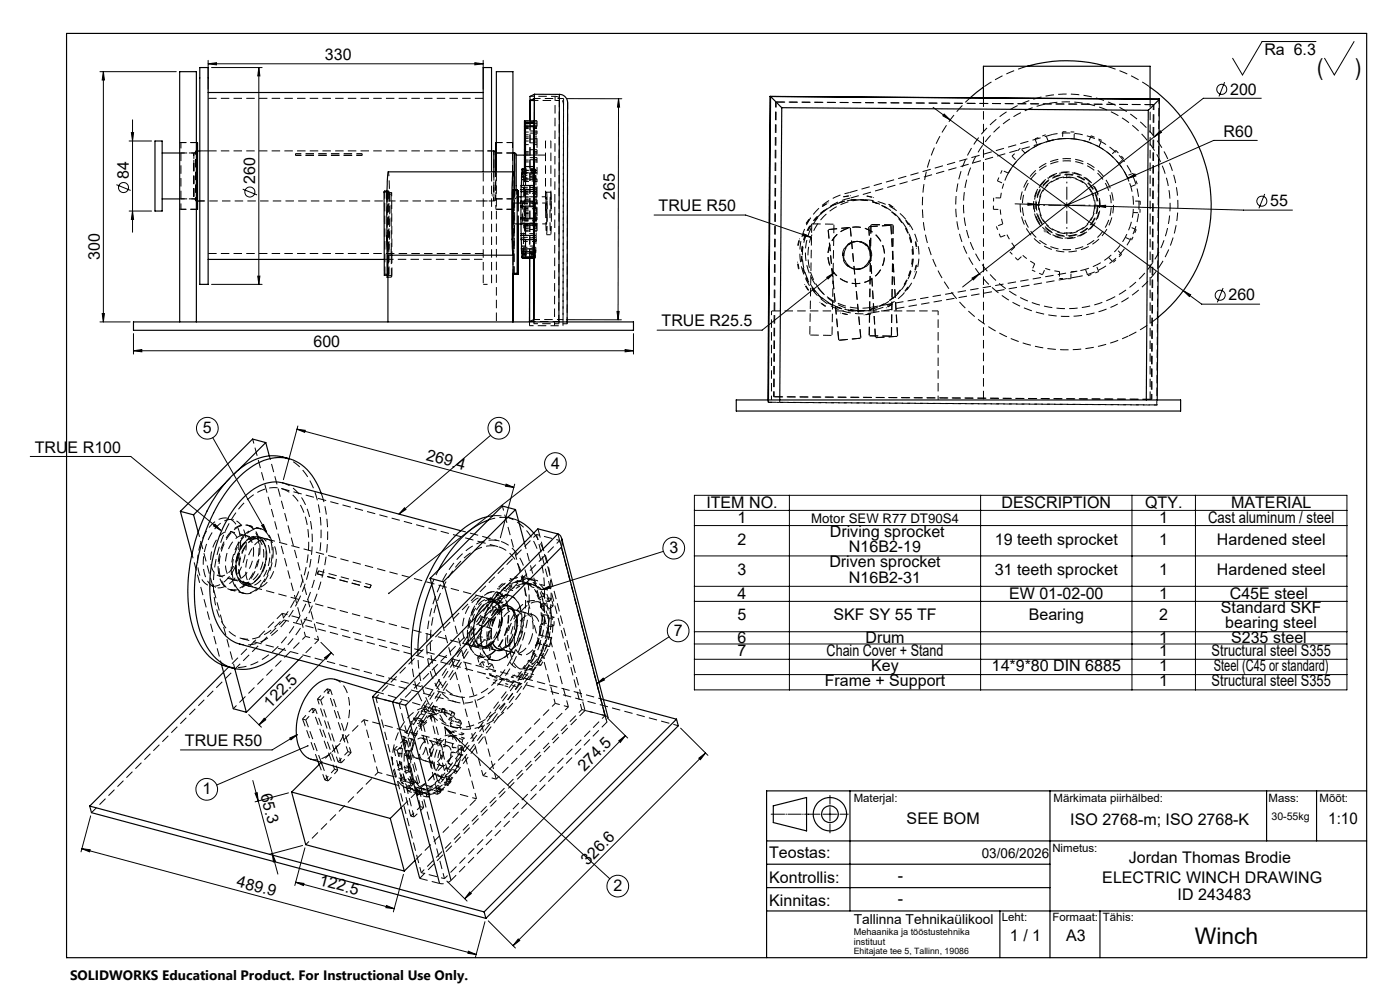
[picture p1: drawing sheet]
<svg xmlns="http://www.w3.org/2000/svg" width="420mm" height="297mm" viewBox="0 0 420 297" stroke-linecap="round" stroke-linejoin="round" font-family="sans-serif">
<defs><g id="words">
<g font-size="6.9">
<text x="395.2" y="22.3">(</text>
<text x="406.6" y="22.3">)</text>
<text x="358.4" y="282.8">Winch</text>
</g>
<g font-size="4.8">
<text x="379.3" y="16.4">Ra 6.3</text>
<text x="97.5" y="18">330</text>
<text x="369" y="28.4">200</text>
<text x="367.1" y="41">R60</text>
<text x="38.7" y="53.7" transform="rotate(-90 38.7 53.7)">84</text>
<text x="76.6" y="55" transform="rotate(-90 76.6 55)">260</text>
<text x="184.4" y="60" transform="rotate(-90 184.4 60)">265</text>
<text x="197.6" y="63.3">TRUE R50</text>
<text x="381.1" y="61.9">55</text>
<text x="29.9" y="78" transform="rotate(-90 29.9 78)">300</text>
<text x="368.5" y="90.1">260</text>
<text x="198.5" y="97.8">TRUE R25.5</text>
<text x="94.1" y="104">600</text>
<text x="60.9" y="129.8">5</text>
<text x="148.3" y="129.8">6</text>
<text x="10.4" y="135.7">TRUE R100</text>
<text x="127.6" y="137.8" transform="rotate(15 127.6 137.8)">269.4</text>
<text x="165.3" y="140.4">4</text>
<text x="211.9" y="152.3">ITEM NO.</text>
<text x="300.5" y="152.3">DESCRIPTION</text>
<text x="343.5" y="152.3">QTY.</text>
<text x="369.3" y="152.3">MATERIAL</text>
<text x="221.3" y="156.8">1</text>
<text x="249" y="161">Driving sprocket</text>
<text x="347.8" y="156.8">1</text>
<text x="362.5" y="156.8">Cast aluminum / steel</text>
<text x="200.8" y="165.8">3</text>
<text x="221.3" y="163.2">2</text>
<text x="254.7" y="165.5">N16B2-19</text>
<text x="298.5" y="163.2">19 teeth sprocket</text>
<text x="347.8" y="163.2">1</text>
<text x="365.1" y="163.2">Hardened steel</text>
<text x="221.3" y="172.3">3</text>
<text x="248.8" y="170.1">Driven sprocket</text>
<text x="298.5" y="172.3">31 teeth sprocket</text>
<text x="347.8" y="172.3">1</text>
<text x="365.1" y="172.3">Hardened steel</text>
<text x="221.3" y="179.6">4</text>
<text x="254.7" y="174.6">N16B2-31</text>
<text x="302.7" y="179.6">EW 01-02-00</text>
<text x="347.8" y="179.6">1</text>
<text x="368.9" y="179.6">C45E steel</text>
<text x="221.3" y="185.9">5</text>
<text x="250" y="185.9">SKF SY 55 TF</text>
<text x="308.6" y="185.9">Bearing</text>
<text x="347.8" y="185.9">2</text>
<text x="366.3" y="183.7">Standard SKF</text>
<text x="202.1" y="190.5">7</text>
<text x="367.6" y="188.2">bearing steel</text>
<text x="221.3" y="192.8">6</text>
<text x="221.3" y="196.5">7</text>
<text x="248" y="196.5">Chain Cover + Stand</text>
<text x="259.6" y="192.8">Drum</text>
<text x="347.8" y="192.8">1</text>
<text x="347.8" y="196.5">1</text>
<text x="363.5" y="196.5">Structural steel S355</text>
<text x="369.3" y="192.8">S235 steel</text>
<text x="261.4" y="201">Key</text>
<text x="297.5" y="201">14*9*80 DIN 6885</text>
<text x="347.8" y="201">1</text>
<text x="364.2" y="201">Steel (C45 or standard)</text>
<text x="247.4" y="205.6">Frame + Support</text>
<text x="347.8" y="205.6">1</text>
<text x="363.5" y="205.6">Structural steel S355</text>
<text x="81" y="212.4" transform="rotate(-45 81 212.4)">122.5</text>
<text x="55.5" y="223.7">TRUE R50</text>
<text x="175.3" y="231.4" transform="rotate(-45 175.3 231.4)">274.5</text>
<text x="60.7" y="238">1</text>
<text x="78.1" y="238.1" transform="rotate(75 78.1 238.1)">65.3</text>
<text x="272" y="246.8">SEE BOM</text>
<text x="321.1" y="247.3">ISO 2768-m; ISO 2768-K</text>
<text x="398.5" y="246.9">1:10</text>
<text x="230.8" y="257.2">Teostas:</text>
<text x="176.3" y="259.5" transform="rotate(-45 176.3 259.5)">326.6</text>
<text x="269.3" y="264">-</text>
<text x="338.7" y="258.8">Jordan Thomas Brodie</text>
<text x="70.8" y="265.6" transform="rotate(15 70.8 265.6)">489.9</text>
<text x="95.6" y="265.1" transform="rotate(15 95.6 265.1)">122.5</text>
<text x="184" y="267">2</text>
<text x="230.8" y="264.6">Kontrollis:</text>
<text x="330.7" y="264.7">ELECTRIC WINCH DRAWING</text>
<text x="353.3" y="269.7">ID 243483</text>
<text x="230.8" y="271.5">Kinnitas:</text>
<text x="269.4" y="270.8">-</text>
<text x="303" y="281.9">1 / 1</text>
<text x="319.9" y="281.9">A3</text>
</g>
<g font-size="4.1">
<text x="294.5" y="257.2">03/06/2026</text>
<text x="256.1" y="276.8">Tallinna Tehnikaülikool</text>
<text x="21" y="293.7">SOLIDWORKS Educational Product. For Instructional Use Only.</text>
</g>
<text font-size="4" x="243.4" y="156.8">Motor SEW R77 DT90S4</text>
<g font-size="3.4">
<text x="256.1" y="240.3">Materjal:</text>
<text x="316.1" y="240.3">Märkimata piirhälbed:</text>
<text x="380.6" y="240.3">Mass:</text>
<text x="395.9" y="240.3">Mõõt:</text>
<text x="315.7" y="255.3">Nimetus:</text>
<text x="300.5" y="276">Leht:</text>
<text x="315.7" y="276">Formaat:</text>
<text x="330.8" y="276">Tähis:</text>
</g>
<text font-size="3.2" x="381.4" y="245.9">30-55kg</text>
<g font-size="2.7">
<text x="256.1" y="280.1">Mehaanika ja tööstustehnika</text>
<text x="256.1" y="283.1">instituut</text>
</g>
<text font-size="2.6" x="256.1" y="286">Ehitajate tee 5, Tallinn, 19086</text>
</g></defs>
<g fill="none" stroke="#000" stroke-width=".3" stroke-dasharray="2.5 1.3" stroke-dashoffset="1.5" stroke-linecap="butt">
<path d="M116.1 59.5v11M148.8 51.5v11M157.2 62.6l-.1 3.4M160.1 65.4v-3.4M160.9 62.6v3.4M233.9 120.6h-3.4M233.9 120.6l110 .8M347.2 121.4h-3.3M70.1 156.3a11 11 0 0 1 1.6 10.2 12.1 12.1 0 0 1-6.6 9.1 4.4 4.4 0 0 1-5.4-4 15.9 15.9 0 0 1 4.9-15.3 4.1 4.1 0 0 1 5.5 0M71.8 156.8a11 11 0 0 1 1.6 10.1 12.1 12.1 0 0 1-6.6 9.1 4.4 4.4 0 0 1-5.4-3.9 15.9 15.9 0 0 1 4.9-15.4 4.1 4.1 0 0 1 5.5 .1M149.4 177.6l-1.7 2.4M150 179.9l-2.9-.8"/>
<path d="M152.1 177.2l-3-.8M152.4 178.4l-1.8 2.4M152.4 178.4l-3-.8M153.6 175.7l-3-.7M153.9 177l-2.9-.8M155.9 175.7l-2.9-.8M156 174.2l-3-.8M157.5 175.2l-3-.8M157.6 173.7l-3-.8M159.5 175.1l-3-.8M159.9 173.6l-3-.8M160.9 175.5l-3-.8"/>
<path d="M161.3 174l-2.9-.7M162.5 176.7l-3-.8M163.2 175.4l-2.9-.8M163.5 178.1l-2.9-.8M164.3 176.8l-3-.8M165.5 179.4l-3-.8M167.9 162l-7-1.8M143.9 193.3l.3 2.9M144.6 187.6l-.6 3.2M145.9 194.4l-2.9-.8M146 191.9l-2.9-.8M146.3 197.9l-3-.8"/>
<path d="M146.7 188.1l-3-.8M146.8 200l-3-.8M146.9 194.1l.3 2.9M146.9 194.1l-3-.8M147 191.6l-3-.8M147.2 197l-3-.8M147.4 185.6l-3-.8M147.5 188.4l-.5 3.2M147.5 188.4l-2.9-.8M147.7 199.1l-3-.8M148.2 185.9l-2.9-.8M148.8 182.1l-2.9-.8"/>
<path d="M149.5 182.9l-3-.8M149.6 194.4l6.9 1.9M150.6 180.8l-2.9-.8M151.5 194.9l3 .8M157.7 183.7l-2.9-.8M159.7 184.2l-6.9-1.9M161.6 198.6l-3-.8M161.7 190.2l.6-3.2M162.2 199.5l-3-.8M162.4 184.5l-.3-2.9M162.5 181.1a11 11 0 0 1 1.6 10.1 12.1 12.1 0 0 1-6.6 9.1 4.4 4.4 0 0 1-5.4-3.9 15.9 15.9 0 0 1 4.9-15.4 4.1 4.1 0 0 1 5.5 .1M162.8 196.5l-3-.8"/>
<path d="M163.4 197.3l-3-.8M163.8 181.4a11 11 0 0 1 1.6 10.2 12.1 12.1 0 0 1-6.7 9.1 4.4 4.4 0 0 1-5.4-4 15.9 15.9 0 0 1 4.9-15.3 4.1 4.1 0 0 1 5.6 0M164 193.5l-3-.8M164.6 180.3l-3-.8M164.7 191l.5-3.2M164.7 191l-3-.8M164.9 193.8l-3-.8M165.1 182.4l-3-.8M165.2 187.8l-2.9-.8M165.3 185.3l-.2-2.9M165.3 185.3l-2.9-.8M165.6 191.3l-3-.8"/>
<path d="M166 181.5l-3-.8M166.2 187.5l-3-.8M166.3 185l-3-.8M119.7 210.8l-6.9-1.7M126.1 217.1l-2.9-.9M126.4 217.7l-2.9-.8M126.9 216l-2.8-.8M127.3 216.7l-2.9-.9M129.3 213.9l-2.9-.8M129.3 214.8l-2.9-.8M130.2 213.4l-2.9-.9M130.3 214.3l-2.9-.9"/>
<path d="M132.4 213.6l-2.8-.9M132.6 212.6l-2.9-.9M133.4 213.6l-2.9-.9M133.5 212.6l-2.8-.9M134.3 213.7l-2.9-.8M135.3 214.2l-2.9-.9M135.7 213.3l-2.9-.9M136.1 214.7l-2.9-.9M136.4 213.8l-2.8-.9M137.5 216.5l-2.9-.8M137.9 217.5l-2.9-.8M138 215.8l-2.9-.8"/>
<path d="M138.5 216.8l-2.9-.8M139.2 219.9l-2.9-.9M148 202.6l-3-.8M148.7 201.3l-3-.8M149 204l-2.9-.8M149.7 202.7l-2.9-.8M150.9 205.4l-2.9-.8M151.3 203.9l-2.9-.8M152.3 205.8l-2.9-.8M152.8 204.3l-3-.8M154.7 205.7l-3-.8M154.7 204.2l-2.9-.8"/>
<path d="M156.2 205.2l-2.9-.8M156.3 203.7l-2.9-.8M156.9 200.2l1.7-2.4M158.3 200.2a25.4 25.4 0 0 0 4.3-21.4 6.9 6.9 0 0 0-7.3-5.6 11.4 11.4 0 0 0-7.1 5M158.3 202.4l-2.9-.8M158.6 203.7l-2.9-.8M159.8 201l1.8-2.4M159.8 201l-2.9-.8M160.1 202.2l-2.9-.8M160.3 200.7a25.4 25.4 0 0 0 4.2-21.4 6.9 6.9 0 0 0-7.2-5.6 11.4 11.4 0 0 0-7.1 5M181.5 214.4l-7-1.7M120.3 224.3l1-3.3"/>
<path d="M122.1 230.2l-2.9-.9M122.2 231.5l-2.9-.8M122.3 226.6l-2.9-.9M122.6 225.1l-2.9-.8M122.7 229.8l-2.8-.8M122.8 231.2l-2.8-.9M122.9 226.6l-2.9-.9M123 234.6l-2.9-.9M123.2 225.1l1-3.2M123.2 225.1l-2.9-.8M123.4 235.6l-2.9-.9M123.5 233.9l-2.9-.9"/>
<path d="M123.7 221.5l-2.9-.9M124 234.9l-2.9-.9M124.2 221.9l-2.9-.9M124.2 236.8l2.9 .9M124.3 220.2l-2.9-.9M124.8 220.5l-2.9-.8M125 237.6l-2.9-.9M125.4 236.7l-2.9-.9M125.7 238.2l-2.8-.9M126.1 237.3l-2.8-.9M126.9 227.8l2.9 .9M127.9 238.8l-2.9-.8"/>
<path d="M128.1 237.9l-2.9-.9M128.8 238.8l-2.9-.8M129 237.8l-2.9-.8M131.2 237.2l-2.9-.9M131.2 238.1l-2.9-.9M131.6 222.7l-2.9-.8M132.1 236.6l-2.9-.9M132.2 237.5l-2.9-.9M132.9 232.4l25-33.1M133.3 233.3l25-33.1M134.2 234.7l-2.9-.8M134.5 235.4l-2.9-.9"/>
<path d="M134.8 233l25.1-33.2M135 233.7l-2.9-.9M135.2 233.8l25.1-33.1M135.3 234.4l-2.9-.9M135.4 225.4l-1 3.3M136.7 230.9l-2.9-.9M137.2 231.3l-2.9-.9M137.3 229.6l-2.9-.9M137.8 229.9l-2.9-.9M138.3 226.3l-1 3.3M138.3 226.3l-2.9-.9M138.5 224.8l-2.9-.8"/>
<path d="M138.6 220.3l-2.9-.9M138.7 221.6l-2.9-.9M138.9 226.3l-2.9-.9M139.1 224.8l-2.8-.8M139.3 221.2l-2.8-.8M133.3 263.3l-6.9-1.8"/>
</g>
<path d="M346 31.3l-113.3-.7M346.2 31.4l-113.3-.8M255.1 59.4a16.7 16.7 0 0 0-13.2 19.5 16.7 16.7 0 0 0 19.5 13.2M327.5 57.7a8.3 8.3 0 0 1-7.6 12.1 8.3 8.3 0 0 1-7.2-12.2 8.3 8.3 0 0 1 14.3-.7l.5 .8M117.4 76.5v6.6M164.1 60.1l-.2-2.5-.2 6.4 .3 6.3 .1-10.2M165.4 60.1l-.2-2.5-.2 6.4 .2 6.3 .2-10.2M231.4 93.2h25.7M232.1 118.9l113.3 .8M232.2 118.9l113.4 .8M157.6 201.5a50.7 50.7 0 0 0 4.5-34.3 17.5 17.5 0 0 0-8.6-11.7l-2.7-.8-3-.1M121.4 235.9a8.8 8.8 0 0 1-3.7-8.3 18.3 18.3 0 0 1 6.9-14.4 5.2 5.2 0 0 1 8.3 2.8 18.3 18.3 0 0 1-5.7 19 5.6 5.6 0 0 1-5.8 .9" fill="none" stroke="#000" stroke-width=".3" stroke-dasharray="2.5 1.3" stroke-dashoffset="-.1" stroke-linecap="butt"/>
<g fill="none" stroke="#000" stroke-width=".3" stroke-dasharray="2.5 1.3" stroke-linecap="butt">
<path d="M145 29.5h-82.5M157.7 36.9v1M160.2 36.9v1M161.1 39.9h-.8M161.1 39.3h-.8M161.1 39.3v.6M161.1 37.8h-.8M161.1 36.9h-.8M161.1 36.9v.9M161.1 36.2h-.8M161.1 36.2v.7M232.9 30.6h-.2"/>
<path d="M345 29.7v90.1M346.2 31.4l-.2-.1M58.2 59.6l.5 .5M58.7 45.3l-.5 .5M59.3 45.2h-.6M88.7 46.5v.1M88.7 46.5v-.5M108.7 46.6v-.1M108.7 46.5v-.5M116.1 58.1l.2-.4M116.5 57.5l.2-.3M116.5 57.5h-.4"/>
<path d="M116.7 57.2h-.6M117.3 58.2l.2-.5M117.3 58.2h-1.2M117.5 57.7h-1.2M153.9 57h1.3M154.1 57.1h1.1M154.3 57.1h-.2M154.3 57.1h1.2M154.4 59.6l.5-.5M154.9 59h.6M156.4 55.6v.6M156.4 56.2v-.6"/>
<path d="M156.5 52.2v.8M156.5 53l.1-.8M156.7 50.6v1M156.7 51.6h.1M156.8 51.6v-.9M156.8 50.7l.1 .3M156.9 51l-.1 1M157 53.3v-.8M157 52.5v.9M157 53.4v.8M157.1 56.7v-.6M157.1 56.1v1.3"/>
<path d="M157.1 57.4v.5M157.4 53.6v.1M157.4 50.6v.5M157.4 56.9v.6M160.1 57.4v-.4M160.1 55.7v.5M160.1 56.2l.1-1.1M160.3 52.8v.2M160.3 53l.1-1.2M160.4 50.8v-.2M160.4 50.8h-.1M160.4 51.8v-1"/>
<path d="M160.4 51.8h-.1M160.4 50.6v1M160.4 50.6h-.1M160.4 51.6h.1M160.5 51.6l.1-.9M160.6 50.7v.3M160.6 51v1M160.7 53.3v-.8M160.7 52.5l.1 .9M160.8 53.4l-.1 .8M160.8 56.7v-.6M160.8 56.1l.1 1.3"/>
<path d="M160.9 57.4l-.1 .5M161.1 53.6v.1M161.1 44.9h-.8M161.1 47.2h-.8M161.1 47.9h-.8M161.1 56.9v.6M161.1 47.2v.7M161.1 42.8h-.8M161.1 41.7h-.8M161.1 41.7v1.1M163.7 46.5h-6.3M165.2 57.6h-1.2"/>
<path d="M253 59h.2M255 58.6h.2M255.2 59.9h.2M257.2 59.8h-.1M260 58.8h.2M262 59.2h.2M314.3 53.3v-.1M315.9 40.2l-61.1 17.5M316.3 41.9l-61.2 17.5M58.7 60.2h.6M62.5 76h82.5M148.2 60.2l.5-.5"/>
<path d="M148.8 62.5v.2M153.8 62.5v.2M153.9 76.5h.1M154 67.1h1.2M155.2 60.8h-1.2M156.3 60.3v.2M156.3 66.8v.2M156.3 67v-.2M156.3 60.5v-.2M156.4 71.3v.5M156.4 71.8v-.5M156.5 74.6v.8"/>
<path d="M156.6 75.4l-.1-.8M156.7 76.3v1M156.8 76.4l-.1-.1M156.8 77.3v-.9M156.8 76.1v1M156.8 77.1v.3M156.9 74.9l-.1 1.2M157 75.8l-.1-.9M157 74.1v.9M157 75v.8M157.1 72.4v-.6M157.1 70.6v.5"/>
<path d="M157.1 71.1v1.3M157.1 61.1l.1-.2M157.1 66l.1 .2M157.2 67.7l-.1-.3M157.2 62.4v.2M157.4 62.1v1.1M157.4 65.1v.8M157.4 67.3v1M157.4 68.3v.9M157.7 76.4v.7M160.1 60.4v.1M160.1 62l-.1-.1"/>
<path d="M160.1 66.8v.1M160.1 70.1v-.1M160.1 71.3v.1M160.2 76.4v.7M160.2 75.4v-.4M160.3 74.6l-.1 .8M160.4 77v-1M160.4 77h-.2M160.4 76h-.2M160.4 77.3v-.3M160.4 77.3h-.2M160.4 76.3v1"/>
<path d="M160.5 76.4l-.1-.1M160.5 77.4v-1M160.5 77.4h-.3M160.6 76.1v1M160.6 77.1l-.1 .3M160.7 74.9l-.1 1.2M160.7 75.8v-.9M160.7 74.1v.9M160.7 75v.8M160.8 72.4v-.6M160.8 70.6l.1 .5M160.9 71.1l-.1 1.3"/>
<path d="M160.9 61.1v-.2M160.9 66v.2M160.9 67.7v-.3M160.9 62.4v.2M161.1 62.1v1.1M161.1 65.1v.8M161.1 67.3v1M161.1 68.3v.9M164 70.3h1.2M239.2 78.6h.2M239.3 73.5h.2M239.8 71.6h.1"/>
<path d="M240.5 78.4h.2M240.6 73.8h.2M241.1 71.9h.1M241.8 67h.2M242.9 67.7h.2M243 65.3h.1M244 66.1h.2M246.6 61.9h.2M247.3 63h.2M248.3 60.8h.2M248.4 68.8h.1M249 61.9h.2"/>
<path d="M253.2 60.3h.2M256.9 68h-.1M257.2 72.3h-.1M257.4 72.3h-.5M259.7 60.1h.2M260.6 67.9h.1M261.7 60.5h.2M265.8 62.3h.2M266.6 61.3h.2M267.2 67.5h.1M267.5 63.5h.1M268 67.4h-.1"/>
<path d="M268.2 62.4h.2M270.6 66.8h.1M271.6 68.5h.2M271.7 66.1h.2M272.8 67.8h.1M273.3 72.7h.1M273.5 79.2h.2M273.6 74.7h.2M274.6 72.5h.2M274.8 79.5h.2M274.9 74.4h.2M115.5 82.2l-.2 .3"/>
<path d="M116.3 82.6l-.1 .5M116.6 82.5h-.4M116.7 82.2l-.1 .3M116.7 82.2h-1.2M117.4 83.1h-1M117.6 82.6l-.2 .5M117.6 82.6h-1.3M158.9 97.6v-1.1M160.2 96.5v.5M167.7 97v-.5M170.1 97v-.5M239.5 80.6h.2"/>
<path d="M240.8 80.3h.2M241.3 85.3h.2M242.4 87h.2M242.5 84.6h.1M243.5 86.2h.2M245.9 90.6h.2M246.7 89.5h.1M247.5 91.8h.2M248.3 90.7h.2M252.1 93.8h.2M252.4 92.5h.2M254.1 94.3h.2"/>
<path d="M254.4 93h.2M256.8 85h.1M256.9 80.7h.5M257.1 80.7h.1M257.1 93.2h.1M257.2 93.2h.2M258.9 93.1h.2M259.1 94.4h.2M260.9 92.7h.1M261.1 94h.2M265.1 91.1h.2M265.8 92.2h.2"/>
<path d="M266.8 90h.2M267.5 91.2h.2M270.1 86.9h.1M271.2 87.7h.1M271.2 85.3h.2M272.3 86.1h.2M273.1 81.1h.1M274.4 81.4h.1M230.4 119.8v.7M232.2 118.9h-.1M233.9 119.8v.8M258.2 101.3h.1"/>
<path d="M260.8 100.6h-.1M262.6 101.2h.1M267.5 100.7h-.1M345.6 119.7h-.2M230.5 120.6l-.1-.1M230.5 120.6v-.8M347.2 121.4h-.2M73.1 174.6l-.3-.1M76.3 161.2l.4 .1M76.7 161.3h.1M76.8 161.3l1 .6M95.2 172l.4-.9"/>
<path d="M110.9 176.2l.5-.9M111 176.2h-.1M111.4 175.3l-.4 .9M147.7 180l-.6-.9M149.4 163.8l-65.1-17.4M162.5 178.6l-.9 .9M165.5 179.4l-.9 .9M72.3 191.3l65.1 17.4M143 193.6l.9-.3M143.7 187.3l.9 .3M143.8 199.2l.9-.9M144 190.8l-.9 .3"/>
<path d="M144.2 196.2l-.9 .9M145.3 185.1l-.9-.3M145.9 181.3l.6 .8M145.9 194.4l1-.3M146.7 188.1l.8 .3M146.8 200l.9-.9M147 191.6l-1 .3M147.2 197l-.9 .9M148.2 185.9l-.8-.3M148.8 182.1l.7 .8M149.1 194.9h-.1M149.4 195l-.3-.1"/>
<path d="M150.6 180.8l-.6-.9M152.6 181.6l.4 .2M158.6 197.8l.6 .9M160.4 196.5l-.6-.8M161 192.7l.9 .3M161.6 198.6l.6 .9M162.1 181.6l.9-.9M162.3 187l.9-.3M162.6 190.5l-.9-.3M163.3 184.2l-.9 .3M163.4 197.3l-.6-.8M164 193.5l.9 .3"/>
<path d="M165.1 182.4l.9-.9M165.2 187.8l1-.3M165.6 191.3l-.9-.3M166.3 185l-1 .3M91.7 215.8l-.9-.3M94.6 212.6l-.9-.3M96.2 209.8l-1-.3M99.2 206.7l-1-.3M121.4 219.3l.5 .4M123.5 216.9l-.3-.7M124.1 215.2l.3 .6M126.1 217.1l.9 .3"/>
<path d="M126.4 213.1l.9-.6M126.4 217.7l-.3-.6M126.4 214v-.9M126.9 216l.4 .7M127.3 212.5l.1 .9M129.1 214.3l1 .3M129.3 213.9l.9-.5M129.3 214.8v-.9M129.6 212.7l.1-1M129.7 211.7h1M130.2 213.4l.1 .9M130.7 211.7l-.2 1"/>
<path d="M132.4 213.3l.4-.9M132.4 213.6l.2-1M132.6 212.6h.9M132.8 212.4l.8 .5M133.5 212.6l-.1 1M133.6 212.9l-.4 .9M134.6 215.7l.5-.7M135.1 215l.5 1M135.3 214.2l.4-.9M135.6 216l-.6 .7M135.7 213.3l.7 .5M135.7 219.4l.6-.4"/>
<path d="M136.4 213.8l-.3 .9M137.5 216.5l.5-.7M138 215.8l.5 1M138.5 216.8l-.6 .7M182.1 216.4l-.3-.9M182.5 215.3l-.2-.9M98.4 234l-.9-.2M101.3 230.8l-.9-.3M102.4 228.6l-1-.3M105.3 225.5l-.9-.2M118.2 224.6l1 .3M119.2 229.3l.7-.3"/>
<path d="M119.7 224.3h.6M120 230.3l-.7 .4M120 225.7h-.6M120.1 233.7l.5-.7M120.5 234.7l-.4-1M121.1 221.8l1 .3M121.1 234l-.6 .7M121.3 221l-.5-.4M122.1 230.2l.6-.4M122.1 236.7l.4-.9M122.6 225.1h.6M122.8 231.2l-.6 .3"/>
<path d="M122.9 237.3l-.8-.6M122.9 226.6h-.6M123 234.6l.5-.7M123.3 236.4l-.4 .9M123.4 235.6l-.4-1M124 234.9l-.6 .7M124.2 221.9l-.5-.4M124.3 220.2l.5 .3M125 237.6l.4-.9M125 238l.2-1M125.7 238.2l-.7-.6M125.9 238h-.9"/>
<path d="M126.1 237l-.2 1M126.1 237.3l-.4 .9M127.9 238.8l.2-.9M128.3 237.2v-.9M128.8 238.8h-.9M129 237.8l-.2 1M129.2 235.7l.1 .9M129.3 236.6l-1 .6M131.1 237l1 .3M131.2 238.1v-.9M131.6 232.6l.9 .3M131.6 234.5l-.3-.6"/>
<path d="M132.1 236.6l.1 .9M132.1 232.8l.3 .7M132.2 237.5l-1 .6M134.2 234.2l.9 .3M134.3 230.4l-.5-.4M134.4 228.7l.5 .3M134.5 235.4l-.3-.7M135 233.7l.3 .7M135.6 224h.7M136 225.4h-.6M136.2 220.7l-1-.3M136.5 220.4l-.7 .3"/>
<path d="M137.2 231.3l-.5-.4M137.3 229.6l.5 .3M138.5 224.8h.6M138.6 220.3l.6-.4M138.9 226.3h-.6M139.3 221.2l-.6 .4M123.2 244.6l1 .2M126.1 241.8l1 .2M125.8 262.8l.1 .4M131.9 264.8l-.1-.5M135.2 263.4l.1 .5"/>
</g>
<g fill="none" stroke="#000" stroke-width=".3" stroke-dasharray="2.5 1.3" stroke-dashoffset=".9" stroke-linecap="butt">
<path d="M232.7 30.6l-.6 88.3M232.9 30.6l-.7 88.3M58.2 49.6v10v-13.7v3.7M58.9 42.7h-4.6M153.8 42.7v19.8M154.3 56.9v13.6l-.4 5.9M255.2 59.9h2.3l2.2 .2M255.4 59.9h2.2l2.3 .2M328.8 57a9.8 9.8 0 0 0-16.8-1.1 9.8 9.8 0 0 0 6.8 15.4 9.8 9.8 0 0 0 10.4-13.3l-.4-1M54.3 62.7h4.6M157.4 63.2v1.9M161.1 63.2v1.9"/>
<path d="M240.5 78.4l-.1-2.3 .2-2.3M240.7 78.4l-.1-2.3 .2-2.3M241.1 71.9l.7-2.2 1.1-2M241.2 71.9l.8-2.2 1.1-2M244 66.1l1.6-1.7 1.7-1.4M244.2 66.1l1.6-1.7 1.7-1.4M249 61.9l2.1-.9 2.1-.7M249.2 61.9l2-.9 2.2-.7M261.7 60.5l2.1 .8 2 1M261.9 60.5l2.1 .8 2 1M267.5 63.5l1.6 1.5 1.5 1.8M267.6 63.5l1.7 1.5 1.4 1.8"/>
<path d="M271.6 68.5l1 2 .7 2.2M271.8 68.5l1 2 .6 2.2M273.6 74.7l.1 2.2-.2 2.3M273.8 74.7l.1 2.2-.2 2.3M242.5 84.6l-1-2.1-.7-2.2M242.6 84.6l-.9-2.1-.7-2.2M246.7 89.5l-1.7-1.5-1.5-1.8M246.8 89.5l-1.6-1.5-1.5-1.8M252.4 92.5l-2.1-.8-2-1M252.6 92.5l-2.1-.8-2-1M258.9 93.1l-2.3 .1-2.2-.2M259.1 93.1l-2.3 .1-2.2-.2"/>
<path d="M265.1 91.1l-2.1 1-2.1 .6M265.3 91.1l-2.1 1-2.2 .6M270.1 86.9l-1.6 1.7-1.7 1.4M270.2 86.9l-1.5 1.7-1.7 1.4M273.1 81.1l-.8 2.2-1.1 2M273.2 81.1l-.7 2.2-1.1 2M345.4 119.7l.6-88.4M345.6 119.7l.6-88.3M73.4 175.3l70.5 18.9M77.8 161.9a8.7 8.7 0 0 1 .1 9.2 4.9 4.9 0 0 1-4.8 3.5M147.8 179.7l-70.6-18.9M89.6 197.8l6-6"/>
<path d="M147.9 194.3a8.7 8.7 0 0 1-.1-9.2 4.9 4.9 0 0 1 4.8-3.5M95.2 209.5l6.2 18.8M96.2 209.8l6.2 18.8M98.2 206.4l6.2 18.9M99.2 206.7l6.1 18.8M181 209.6l-96.3-25.8M126.5 223.2a1.79 1.79 0 0 1 2.8-1 4 4 0 0 1-1.9 5.7 1.78 1.78 0 0 1-1.6-2.2l.3-1.6 .4-.9M126.8 221.3a2.6 2.6 0 0 0-2.9 2.4 2.46 2.46 0 0 0 1.2 3.5 3.9 3.9 0 0 0 2.5-4.7l-.3-.8-.5-.4M129.4 224.1a1.79 1.79 0 0 1 2.8-1 4 4 0 0 1-1.9 5.6 1.78 1.78 0 0 1-1.6-2.2l.3-1.5 .4-.9M134.5 223.6a2.6 2.6 0 0 0-2.9 2.4 2.46 2.46 0 0 0 1.2 3.6 3.9 3.9 0 0 0 2.5-4.8l-.3-.8-.5-.4"/>
</g>
<g fill="none" stroke="#000" stroke-width=".3" stroke-dasharray="2.5 1.3" stroke-dashoffset="2.4" stroke-linecap="butt">
<path d="M167.8 28.3l-1.3 .6M165.3 42.2h-1.6M154 62v-1.1l-.1 .3M157.2 60.9v1.5M157.2 66.2v1.5M157.7 60.3v1.6M157.7 65.4v1.6M157.7 74v1.4M160.2 73.9v1.5M160.2 72.9l-.1-1.6M160.9 60.9v1.5M160.9 66.2v1.5"/>
<path d="M163.7 63.2h1.6M160.2 97l-1.3 .6M347.2 119.8v1.6M343.9 121.4v-1.6M153 173.4v1.5M154.5 174.4l.1-1.5M156 174.2l-.1 1.5M156.9 172.8l-.4 1.5M157.5 175.2l.1-1.5M157.9 174.7l.5-1.4M158.4 173.3l-1.5-.5M159.9 173.6l-.4 1.5"/>
<path d="M160.3 174.6l-.8 1.3M160.6 177.3l.7-1.3M160.9 175.5l.4-1.5M161.3 174l-1.4-.4M163.2 175.4l-.7 1.3M163.5 178.1l.8-1.3M145.7 200.5l-.7 1.3M146.1 203.2l.7-1.3M148 204.6l1.4 .4M148.4 203.1l-.4 1.5M148.7 201.3l-.7 1.3M149 204l.7-1.3"/>
<path d="M149.4 205l.4-1.5M150.9 205.4l1.4 .4M151.3 203.9l-.4 1.5M151.8 203.4l-.1 1.5M152.3 205.8l.5-1.5M153.3 204.4l.1-1.5M154.7 204.2v1.5M156.2 205.2l.1-1.5M119.4 225.7l.3-1.4M120.8 220.6l.6-1.3M122.3 226.6l.3-1.5M123.7 221.5l.6-1.3"/>
<path d="M134.9 229l-.6 1.4M136.3 224l-.3 1.4M137.8 229.9l-.6 1.4M139.1 224.8l-.2 1.5"/>
</g>
<g fill="none" stroke="#000" stroke-width=".3" stroke-dasharray="2.5 1.3" stroke-dashoffset="1.2" stroke-linecap="butt">
<path d="M160.2 38h-2.5M160.2 39.9h-2.5M160.2 39.3h-2.5M160.2 36.5h-2.5M160.2 37.7h-2.5M166.5 28.9l-.1 68.7M169.1 31.4a2.54 2.54 0 0 0-2.6-2.5M62.5 45.2h-2.5M116.5 51.5l.3 3.6 .1 8.4-.1 9.5-.3 3.5-.2-1.8M147.5 45.2h-2.5M157 54.2l.1 2.5M157.4 57.5v2.4"/>
<path d="M160.1 57.4h-2.4M160.2 51.1h-2.5M160.2 53.8h-2.5M160.2 52.2h-2.5M160.2 53h-2.5M160.2 51.8h-2.5M160.2 50.8h-2.5M160.2 50.6h-2.5M160.2 44.9h-2.5M160.2 47.2h-2.5M160.2 47.9h-2.5M160.2 42.8h-2.5"/>
<path d="M160.2 41.7h-2.5M160.7 54.2l.1 2.5M161.1 57.5v2.4M161.1 44.9v2.3M60 60.2h2.5M145 60.2h2.5M157.1 71.8l-.1 2.3M157.7 77.1h2.5M157.7 75.9h2.5M160.1 65.4h-2.4M160.1 62h-2.4M160.1 70h-2.4"/>
<path d="M160.2 76.9h-2.5M160.2 75.7h-2.5M160.2 67.5h-2.5M160.2 68.8h-2.5M160.2 73.7h-2.5M160.2 76h-2.5M160.8 71.8l-.1 2.3M164 60.8h-7.7M145 85.2h2.5M170.1 97h-2.4M323.5 82.9a21.7 21.7 0 0 0 17.9-25.2 21.7 21.7 0 0 0-25.5-17.5M347 121.4l.7-91.7"/>
<path d="M65.6 172.6l7.5 2M72.2 174.1a7.8 7.8 0 0 1-.8-8.3 6.6 6.6 0 0 1 4.3-4.6M76.7 161.3l-7.5-2M147.1 179.1l-1.2 2.2M150 179.9l-1.2 2.2M153 174.9l-2 1.3M155.9 175.7l-2 1.3M160.9 160.2l-48.1 48.9M161.6 179.5l-1-2.2M167.9 162l-48.2 48.8M71.8 193a11.6 11.6 0 0 0 10.4-3.2 29.1 29.1 0 0 0 7-9.3M91.6 190.7l-21.6 21.7"/>
<path d="M143.1 191.1l-.1 2.5M144.7 198.3l1 2.2M146 191.9l-.1 2.5M147.7 199.1l1 2.2M157.9 199.3a23 23 0 0 0 3.7-20.5 6 6 0 0 0-10.3-2.6l-2.6 2.8M159.2 198.7l1.2-2.2M159.9 199.8a23 23 0 0 0 3.6-20.5 6 6 0 0 0-10.2-2.6l-2.7 2.8M162.2 199.5l1.2-2.2M163.2 186.7l.1-2.5M164.6 180.3l-1.1-2.2M166.2 187.5l.1-2.5M133.2 213.8l1.4 1.9"/>
<path d="M136.1 214.7l1.4 1.8M153.4 202.9l2-1.3M156.3 203.7l2-1.3M166.6 210.8l-21.7 21.7M113.4 231.5l-21.7 21.6M121.1 221.8l-2.9 2.8M122.1 222.1l-2.9 2.8M122.5 235.8l-1.4-1.8M125.4 236.7l-1.4-1.8M138.7 223.6l-29.5-7.9M143 239.4l-29.6-7.9M148.9 233.5l21.6-21.6"/>
<path d="M123.2 244.6l2.9-2.8M124.2 244.8l2.9-2.8M126.4 261.5l48.1-48.8M133.3 263.3l48.2-48.9"/>
</g>
<path d="M117.6 76.5v6.1M155.3 60.8v6.3M155.5 60.8v6.3M230.4 120.5l116.6 .9M149.1 194.9a4.8 4.8 0 0 0 5-3.4 8.8 8.8 0 0 0-.1-8.9l-1.4-.9M159.6 202a50.7 50.7 0 0 0 4.4-34.2 21.9 21.9 0 0 0-3.9-8.1M181.5 214.5l-6-1.6M131.9 264.8l-6-1.6" fill="none" stroke="#000" stroke-width=".3" stroke-dasharray="2.5 1.3" stroke-dashoffset=".1" stroke-linecap="butt"/>
<path d="M244.2 86.8a16.7 16.7 0 0 1 10.4-26.7 16.7 16.7 0 0 1 18.5 21.8 16.7 16.7 0 0 1-28 5.9l-.9-1M245.9 86.8a16.7 16.7 0 0 1 10.4-26.7 16.7 16.7 0 0 1 18.5 21.8 16.7 16.7 0 0 1-28 5.9l-.9-1M261.4 92.1l61.8-10.8M261.7 93.7l61.8-10.8M155.6 156.1a11.7 11.7 0 0 0-9.1-.3M73.1 174.6a4.3 4.3 0 0 1-2.2-4.7 9.9 9.9 0 0 1 4.2-8.4l.8-.3 .8 .1M85.2 185.8l-57.7 57.7M148.6 194a2.88 2.88 0 0 0 4.3-.9 9.4 9.4 0 0 0 1.4-9.7 2.66 2.66 0 0 0-4.5 .1 9.2 9.2 0 0 0-1.6 10.1l.4 .4" fill="none" stroke="#000" stroke-width=".3" stroke-dasharray="2.5 1.3" stroke-dashoffset=".4" stroke-linecap="butt"/>
<g fill="none" stroke="#000" stroke-width=".3" stroke-dasharray="2.5 1.3" stroke-dashoffset="1.4" stroke-linecap="butt">
<path d="M322.3 39.6l-3.5-.1M117.5 57.7l.1 18.7M156.3 59h7.4M298.1 59.3l-.1 3.4M300.6 51l-1.4 3.2M306.1 44.4l-2.5 2.4M313.7 40.4l-3.2 1.2M322.2 41.6h-3.4M329.7 44l-3.2-1.4M330.5 42.1l-3.2-1.4M335.6 49l-2.3-2.5M337.1 47.6l-2.3-2.5"/>
<path d="M339.2 55.9l-1.2-3.2M341.2 55.2l-1.3-3.2M58.7 60.2v-15M298.9 67.8l1.3 3.3M302.9 75.5l2.4 2.5M332.6 77.1l2.5-2.4M334 78.6l2.5-2.4M337.6 71.1l1.4-3.1M339.5 72l1.4-3.2M339.9 63.7l.1-3.5M342 63.7l.1-3.4M309.6 80.9l3.1 1.4"/>
<path d="M317.8 83.5h3.5M325.6 80.7l3.3-1.2M326.4 82.6l3.2-1.2M75 165.3a5.5 5.5 0 0 1 5.1-3.7 4.5 4.5 0 0 1 2.8 4.6 10.8 10.8 0 0 1-4.4 9.6 3 3 0 0 1-4.4-2.3 11.4 11.4 0 0 1 .9-8.2M78.4 161.5a9.2 9.2 0 0 1 .5 9.5 6.3 6.3 0 0 1-5 4.4 4 4 0 0 1-3.1-4.1 10.7 10.7 0 0 1 4.5-10.3l.9-.3 1 .1 1.2 .7M79.6 171.8a10 10 0 0 0 .2-9.7 3.1 3.1 0 0 0-5.1 .3 11.1 11.1 0 0 0-2.1 11.7 3.1 3.1 0 0 0 5.4 .1l1.6-2.4M146.7 189.8a10 10 0 0 0 .1-9.8 3.1 3.1 0 0 0-5 .4 11.1 11.1 0 0 0-2.1 11.7 3.1 3.1 0 0 0 5.3 .1l1.7-2.4M148.6 190.3a10 10 0 0 0 .2-9.7 3.1 3.1 0 0 0-5.1 .3 11.1 11.1 0 0 0-2.1 11.7 3.1 3.1 0 0 0 5.4 .1l1.6-2.4M109.2 215.7l-13.3 13.3M124.4 215.8l2-1.8M127.3 216.7l2-1.9M135 216.7l.7 2.7"/>
<path d="M137.9 217.5l.7 2.8M118.6 235.1l3.5 1.1M120.6 233l-.6-2.7M123.5 233.9l-.7-2.7M131.3 233.9l-2.1 1.8M134.2 234.7l-2.1 1.9"/>
</g>
<g fill="none" stroke="#000" stroke-width=".3" stroke-dasharray="2.5 1.3" stroke-dashoffset="1.1" stroke-linecap="butt">
<path d="M53.9 59.6h4.3M58.2 45.8h-4.3M154.9 56.9v2.2M157.4 59.9v2.2M161.1 59.9v2.2M254.8 57.7a18.3 18.3 0 0 0-14.5 21.5 18.3 18.3 0 0 0 21.4 14.5M332.5 55.1a14 14 0 0 1-12.7 20.4 14 14 0 0 1-12-20.9 14 14 0 0 1 24.1-.6l.6 1.1M311.9 65.7a9.2 9.2 0 0 1 8.3-13.4 9.2 9.2 0 0 1 7.9 13.6 9.2 9.2 0 0 1-15.7 .7l-.5-.9M333.2 89.6a31 31 0 0 0 5.1-53.2 31 31 0 0 0-49 21.3 31 31 0 0 0 42.2 32.6l1.7-.7M75.8 131.6l15.8 59.1M70.3 159.9a8.7 8.7 0 0 1 .1 9.2 4.9 4.9 0 0 1-4.9 3.4 4.7 4.7 0 0 1-2.3-4.9 9.2 9.2 0 0 1 4.5-8.2l1.4-.1 1.2 .6M78.1 158.4l-3.9-1"/>
<path d="M78.4 158.5l-4-1M150.7 151.7l15.9 59.1M69 176.7l3.9 1.1M69.3 176.8l3.9 1M70.1 173.8l3.9 1M76.1 165.4a9.3 9.3 0 0 1-4.4 8.3 2.84 2.84 0 0 1-3.8-2.4 10 10 0 0 1 3.9-10.6 2.88 2.88 0 0 1 4.1 2.6l.2 2.1M77.6 161.5l-4-1M80 166.4a9.3 9.3 0 0 1-4.4 8.3 2.84 2.84 0 0 1-3.7-2.4 10 10 0 0 1 3.9-10.6 2.88 2.88 0 0 1 4 2.6l.2 2.1M152.9 178.5l-3.9-1.1M153 178.5l-3.9-1M95.6 191.8l-4-1.1M143.3 197.1l.5 2.1"/>
<path d="M143.8 196.7l3.9 1.1M143.9 194.2a5 5 0 0 0 5.3-3.3 10.1 10.1 0 0 0 .3-10.1l-.8-.7-.9-.4M143.9 196.8l3.9 1M144.6 193.7l3.9 1.1M146.3 197.9l.5 2.1M147 193.2a10 10 0 0 0 2.8-11.5 2.8 2.8 0 0 0-4.8-.1 10 10 0 0 0-1.9 11.1 2.61 2.61 0 0 0 3.9 .5M149.2 181.1a8.7 8.7 0 0 1 .1 9.2 4.9 4.9 0 0 1-4.9 3.4 4.7 4.7 0 0 1-2.3-5 9.2 9.2 0 0 1 4.4-8.2l1.4-.1 1.3 .7M151 194.2a10 10 0 0 0 2.7-11.4 2.8 2.8 0 0 0-4.8-.2 10 10 0 0 0-1.8 11.1 2.61 2.61 0 0 0 3.9 .5M152.1 181.5l-4-1.1M154.3 198a38.4 38.4 0 0 0 3.2-27.2 11.8 11.8 0 0 0-8.2-8.8 12.5 12.5 0 0 0-10.7 4.1 38.9 38.9 0 0 0-9.7 34.5 12.9 12.9 0 0 0 7.7 9.8 11.5 11.5 0 0 0 10.7-3.1 29.1 29.1 0 0 0 7-9.3M163 180.7l-.5-2.1M166 181.5l-.5-2.1"/>
<path d="M93.7 212.3l6.7 18.2M94.6 212.6l6.7 18.2M124.5 215a21.1 21.1 0 0 0-3 18.6 5.5 5.5 0 0 0 9.2 2.3l2.6-2.6M126.5 215.5a21.1 21.1 0 0 0-3 18.6 5.5 5.5 0 0 0 9.2 2.4l2.5-2.7M127.4 213.4l2.2-.7M129.1 214.3l-3 2.8M130.1 214.6l-3.1 2.8M130.3 214.3l2.1-.7M170.5 211.9l-3.9-1.1M124.8 227.2l7.7 2.3M128.3 236.3l-2.2 .7M131.1 237l3.1-2.8"/>
<path d="M131.2 237.2l-2.2 .6M132.1 237.3l3-2.8M134.3 223.5l-7.7-2.3M144.9 232.5l4 1"/>
</g>
<path d="M145 51.5v33.7M147.5 51.5v33.7M255.6 72.6a4.2 4.2 0 0 1 5.6 4.3 4.2 4.2 0 0 1-6.4 3.1 4.2 4.2 0 0 1 .1-7.1l.7-.3M255.7 72.6a4.2 4.2 0 0 1 5.7 4.3 4.2 4.2 0 0 1-6.4 3.1 4.2 4.2 0 0 1 .1-7.1l.6-.3M260.2 73.9a4.2 4.2 0 0 0-7.1 .8 4.2 4.2 0 0 0 3.9 6 4.2 4.2 0 0 0 3.6-6.2l-.4-.6M260.6 73.9a4.2 4.2 0 0 0-7 .8 4.2 4.2 0 0 0 3.9 6 4.2 4.2 0 0 0 3.5-6.2l-.4-.6" fill="none" stroke="#000" stroke-width=".3" stroke-dasharray="2.5 1.3" stroke-dashoffset="-.4" stroke-linecap="butt"/>
<g fill="none" stroke="#000" stroke-width=".3" stroke-dasharray="2.5 1.3" stroke-dashoffset="2.5" stroke-linecap="butt">
<path d="M161.1 37.8v1.5M167.8 30.1l1.3-.6M169.1 31.4l1.2-.6M156.8 52l.2 1.3M157.7 55.6v1.3M160.6 52l.1 1.3M255 58.6l.2 1.3M255.2 58.6l.2 1.3M262 59.2l-.3 1.3M262.2 59.2l-.3 1.3M314.3 53.2l1.2-.6M157.4 65.9v1.4"/>
<path d="M160.4 76l-.1-1.4M161.1 65.9v1.4M239.2 78.6l1.3-.2M239.4 78.6l1.3-.2M239.8 71.6l1.3 .3M239.9 71.6l1.3 .3M240.6 73.8l-1.3-.3M240.8 73.8l-1.3-.3M242.9 67.7l-1.1-.7M243 65.3l1 .8M243.1 67.7l-1.1-.7M243.1 65.3l1.1 .8"/>
<path d="M247.3 63l-.7-1.1M247.5 63l-.7-1.1M248.3 60.8l.7 1.1M248.5 60.8l.7 1.1M253.2 60.3l-.2-1.3M253.4 60.3l-.2-1.3M259.7 60.1l.3-1.3M259.9 60.1l.3-1.3M265.8 62.3l.8-1M266 62.3l.8-1M268.2 62.4l-.7 1.1M268.4 62.4l-.8 1.1"/>
<path d="M270.6 66.8l1.1-.7M270.7 66.8l1.2-.7M272.8 67.8l-1.2 .7M272.9 67.8l-1.1 .7M273.3 72.7l1.3-.2M273.4 72.7l1.4-.2M273.5 79.2l1.3 .3M273.7 79.2l1.3 .3M274.9 74.4l-1.3 .3M275.1 74.4l-1.3 .3M168.9 95.8l-1.3 .6M170.1 97l-1.2 .6"/>
<path d="M240.8 80.3l-1.3 .3M241 80.3l-1.3 .3M241.3 85.3l1.2-.7M241.5 85.3l1.1-.7M243.5 86.2l-1.1 .8M243.7 86.2l-1.1 .8M245.9 90.6l.8-1.1M246.1 90.6l.7-1.1M248.3 90.7l-.8 1.1M248.5 90.7l-.8 1.1M252.1 93.8l.3-1.3M252.3 93.8l.3-1.3"/>
<path d="M254.4 93l-.3 1.3M254.6 93l-.3 1.3M259.1 94.4l-.2-1.3M259.3 94.4l-.2-1.3M260.9 92.7l.2 1.3M261 92.7l.3 1.3M265.8 92.2l-.7-1.1M266 92.2l-.7-1.1M266.8 90l.7 1.2M267 90l.7 1.2M271.2 87.7l-1.1-.8M271.2 85.3l1.1 .8"/>
<path d="M271.3 87.7l-1.1-.8M271.4 85.3l1.1 .8M274.4 81.4l-1.3-.3M274.5 81.4l-1.3-.3M149.1 176.4l.3 1.2M151 176.2l-.4-1.2M152.1 177.2l.3 1.2M153.9 177l-.3-1.3M143.9 194.2l-1.1-.7M149 194.9l-1.1-.6M162.1 180.4l-1.3-.3M123.2 216.2l.9-1"/>
<path d="M126.1 217.1l.8-1.1M136.3 219l.2 1.4M139.2 219.9l.1 1.3M155.4 201.6l.3 1.3M155.4 200.4l1.3 .3M157.2 201.4l-.3-1.2M158.3 202.4l.3 1.3M160.1 202.2l-.3-1.2M119.3 230.7l-.1-1.4M122.2 231.5l-.1-1.3M132.4 233.5l-.8 1M135.3 234.4l-.8 1"/>
</g>
<g fill="none" stroke="#000" stroke-width=".3" stroke-dasharray="2.5 1.3" stroke-dashoffset="1" stroke-linecap="butt">
<path d="M318.8 39.5v2.1M148.7 51.5v4.4M161.1 42.8v2.1M253 59l2-.4M253.2 59l2-.4M260 58.8l2 .4M260.2 58.8l2 .4M299.2 54.2l1.9 .8M300.2 59.3h-2.1M301.1 55l-.9 4.3M302.5 51.9l-1.9-.9M303.6 46.8l1.4 1.5"/>
<path d="M305 48.3l-2.5 3.6M307.5 45.9l-1.4-1.5M310.5 41.6l.7 2M311.2 43.6l-3.7 2.3M314.5 42.3l-.8-1.9M318.8 41.6l-4.3 .7M322.2 41.6l.1-2M326.5 42.6l-4.3-1M327.3 40.7l-.8 1.9M329.7 44l.8-1.9M333.3 46.5l-3.6-2.5M334.8 45.1l-1.5 1.4"/>
<path d="M335.6 49l1.5-1.4M338 52.7l-2.4-3.7M339.2 55.9l2-.7M339.9 52l-1.9 .7M60 60.2h88.2M239.3 73.5l.5-1.9M239.5 73.5l.4-1.9M241.8 67l1.2-1.7M242 67l1.1-1.7M246.6 61.9l1.7-1.1M246.8 61.9l1.7-1.1M266.6 61.3l1.6 1.1"/>
<path d="M266.8 61.3l1.6 1.1M271.7 66.1l1.1 1.7M271.9 66.1l1 1.7M274.6 72.5l.3 1.9M274.8 72.5l.3 1.9M274.8 79.5l-.4 1.9M275 79.5l-.5 1.9M298 62.7l2.1 .1M300.1 62.8l.7 4.3M300.2 71.1l1.9-.8M300.8 67.1l-1.9 .7M302.1 70.3l2.3 3.7"/>
<path d="M304.4 74l-1.5 1.5M305.3 78l1.5-1.5M306.8 76.5l3.6 2.5M310.4 79l-.8 1.9M328.9 79.5l3.7-2.4M332.6 77.1l1.4 1.5M335.1 74.7l2.5-3.6M336.5 76.2l-1.4-1.5M337.6 71.1l1.9 .9M339 68l.9-4.3M339.9 63.7h2.1M340 60.2l-.8-4.3"/>
<path d="M340.9 68.8l-1.9-.8M342.1 60.3l-2.1-.1M239.5 80.6l-.3-2M239.7 80.6l-.3-2M242.4 87l-1.1-1.7M242.6 87l-1.1-1.7M247.5 91.8l-1.6-1.2M247.7 91.8l-1.6-1.2M254.1 94.3l-2-.5M254.3 94.3l-2-.5M261.1 94l-2 .4M261.3 94l-2 .4"/>
<path d="M267.5 91.2l-1.7 1M267.7 91.2l-1.7 1M272.3 86.1l-1.1 1.6M272.5 86.1l-1.2 1.6M312.7 82.3l.9-1.9M313.6 80.4l4.3 1M317.9 81.4l-.1 2.1M321.3 83.5v-2M321.3 81.5l4.3-.8M325.6 80.7l.8 1.9M329.6 81.4l-.7-1.9M59.5 159.4l10.9 41"/>
<path d="M153.8 155.4l-2-.5M74.4 175.6l2 .5M80.3 161.6l-2-.5M147.3 179.6l-2-.6M149.9 162.1l-11.6-3.1M150.2 178.7l-2-.5M150.6 179.5l-1.9-.5M150.6 175l-1.5 1.4M153.6 175.7l-1.5 1.5M156.5 174.3l-2 .1M159.3 175l-2-.5M159.5 175.1l-2 .1"/>
<path d="M159.5 175.9l-1.6-1.2M159.6 173.8l-2-.5M162.5 176.7l-1.6-1.2M84.7 183.8l.5 2M125.4 195a29.9 29.9 0 0 0 5.4 19.1 11.9 11.9 0 0 0 15.8 2.6 33.6 33.6 0 0 0 13-14.7M141.4 193.5l2 .6M159.9 199.8l-2-.5M90.8 215.5l2.9-3.2M91.7 215.8l2.9-3.2M95.2 209.5l3-3.1M96.2 209.8l3-3.1M126.5 215.5l-2-.5"/>
<path d="M126.9 216.3l-1.9-.5M130.5 212.7l1.9 .6M133.4 213.6l1.9 .6M135 217.7l1.9 .5M146.8 201.9l1.6 1.2M149.7 202.7l1.6 1.2M149.8 203.5l2-.1M152.8 204.3l1.9-.1M155.7 202.9l1.5-1.5M158.6 203.7l1.5-1.5M160.3 200.7l-2-.5M203.5 217.5l-118.3-31.7"/>
<path d="M100.4 230.5l-2.9 3.3M101.3 230.8l-2.9 3.2M104.4 225.3l-3 3M105.3 225.5l-2.9 3.1M125.2 237l-1.9-.6M125.4 237.4l1.9 .5M125.7 236.2l2 .5M128.1 237.9l-2-.6M134.8 233l-1.9-.6M135.2 233.8l-1.9-.5"/>
</g>
<g fill="none" stroke="#000" stroke-width=".3" stroke-dasharray="2.5 1.3" stroke-dashoffset="-.2" stroke-linecap="butt">
<path d="M295 29.3v90.5M115.3 77.7h29.7M248.4 68.8l6.7-.6M248.4 68.8l3.2 33.2M248.5 68.8l3.1 33.2M248.5 68.8l6.6-.6M250.2 67.2l-6.7-.1M255.1 68.2l3.1 33.1M255.1 68.2l3.2 33.1M260.6 67.9l6.6-.4M260.6 67.9l2 33.3M260.7 67.9l2 33.3"/>
<path d="M260.7 67.9l6.6-.4M261.3 67.3l-.6 33.3M261.3 67.3l-.5 33.3M267.2 67.5l2.1 33.3M267.3 67.5l2 33.3M267.9 67.4l-6.6-.1M267.9 67.4l-.5 33.3M268 67.4l-.5 33.3M268 67.4l-6.7-.1M242.9 100.4l.6-33.3M242.9 100.4l6.7 .1M249.6 100.5l.6-33.3"/>
<path d="M258.2 101.3l-6.6 .7M258.3 101.3l-6.7 .7M260.7 100.6l6.7 .1M260.8 100.6l6.7 .1M269.3 100.8l-6.7 .4M269.3 100.8l-6.6 .4M338.5 100.7a43.3 43.3 0 0 0 8.9-5.6M96.4 147.8a46.8 46.8 0 0 1-1.6 31 42 42 0 0 1-11.4 17.3M78.4 161.6a3.2 3.2 0 0 0-4.7 .6 10.8 10.8 0 0 0-2 11.7 2.97 2.97 0 0 0 4.9 .2 11 11 0 0 0 2.4-11.6l-.6-.9M88.5 179.7a35.1 35.1 0 0 0 2.7-26.1 10.2 10.2 0 0 0-8.4-7.5 13.4 13.4 0 0 0-10.3 5.4 36.4 36.4 0 0 0-7.4 31.5 11 11 0 0 0 7.9 8.5 12.2 12.2 0 0 0 10.4-4.4l3.1-3.9 2-3.5M167.4 160l14.1 54.5M153.5 197.2a35.1 35.1 0 0 0 2.7-26.1 10.2 10.2 0 0 0-8.3-7.5 13.4 13.4 0 0 0-10.4 5.3 36.4 36.4 0 0 0-7.3 31.5 11 11 0 0 0 7.9 8.5 12.2 12.2 0 0 0 10.3-4.4l2.4-2.8 2.7-4.5"/>
<path d="M115.8 204.8l21.1 5.6M175.5 212.9l-14.1-54.4"/>
</g>
<g fill="none" stroke="#000" stroke-width=".3" stroke-dasharray="2.5 1.3" stroke-dashoffset="1.3" stroke-linecap="butt">
<path d="M161.1 37.8h-3.7M161.1 38.3h-3.7M161.1 36.3h-3.7M161.1 37.1h-3.7M161.1 38.5h-3.7M161.1 38.2h-3.7M161.1 39.6h-3.7M166.5 28.9h-7.5M167.8 30.1h-7.5M147.5 45.2h-87.5M148.2 45.2v15v-4.1M148.7 55.9v3.8"/>
<path d="M153.9 51.5v30.5M157.4 51v2.6M157.4 59h3.7M160.1 56.2h-3.7M160.3 53h-3.8M160.4 51.6h-3.7M160.5 51.5h-3.8M160.5 51.6h-3.7M160.6 50.7h-3.8M160.6 52h-3.8M160.6 51h-3.7M160.7 53.3h-3.7"/>
<path d="M160.7 52.5h-3.7M160.7 54.2h-3.7M160.8 53.4h-3.8M160.8 56.7h-3.7M160.8 57.9h-3.7M160.8 56.1h-3.7M160.9 57.4h-3.8M161.1 51h-3.7M161.1 53.6h-3.7M161.1 51v2.6M161.1 53.7h-3.7M161.1 57.5h-3.7"/>
<path d="M161.1 59.9h-3.7M161.1 51.1h-3.7M161.1 56.9h-3.7M161.1 45.5h-3.7M161.1 59.3h-3.7M161.1 41h-3.7M161.1 40.4h-3.7M161.1 41.5h-3.7M161.1 43.3h-3.7M161.1 42.3h-3.7M161.1 45.6h-3.7M161.1 46.1h-3.7"/>
<path d="M161.1 58.2h-3.7M161.1 57.6h-3.7M161.1 48h-3.7M161.1 48.5h-3.7M161.1 54.4h-3.7M161.1 51.8h-3.7M161.1 46.5h-3.7M156.3 67.1h7.7M156.7 67.1h3.8M156.7 76.5h3.8M160.1 66.8h-3.8M160.1 60.5h-3.8"/>
<path d="M160.1 71.3h-3.7M160.3 74.6h-3.8M160.4 76.3h-3.7M160.5 60.8h-3.8M160.5 76.4h-3.7M160.6 76.1h-3.8M160.6 77.1h-3.8M160.7 74.9h-3.8M160.7 75.8h-3.7M160.7 74.1h-3.7M160.7 75h-3.7M160.8 71.8h-3.7"/>
<path d="M160.8 72.4h-3.7M160.8 70.6h-3.7M160.9 71.1h-3.8M160.9 67.4h-3.8M160.9 61.1h-3.8M160.9 66h-3.8M160.9 62.6h-3.7M160.9 67.7h-3.7M160.9 60.9h-3.7M160.9 66.2h-3.7M160.9 62.4h-3.7M161.1 62.1h-3.7"/>
<path d="M161.1 63.2h-3.7M161.1 65.1h-3.7M161.1 65.9h-3.7M161.1 64h-3.7M161.1 67.3h-3.7M161.1 68.3h-3.7M161.1 67.6h-3.7M161.1 66.9h-3.7M161.1 69.2h-3.7M161.1 67.7h-3.7M161.1 68.6h-3.7M161.1 67.1h-3.7"/>
<path d="M161.1 66.2h-3.7M161.1 65.5h-3.7M161.1 64.4h-3.7M161.1 62.6h-3.7M161.1 63.8h-3.7M161.1 60.6h-3.7M263.5 71.3a8.5 8.5 0 0 0-14.4 1.7 8.5 8.5 0 0 0 8.3 12 8.5 8.5 0 0 0 6.7-12.9l-.6-.8M263.6 71.3a8.5 8.5 0 0 0-14.4 1.7 8.5 8.5 0 0 0 8.2 12 8.5 8.5 0 0 0 6.8-12.9l-.6-.8M312.5 65.4a8.5 8.5 0 0 0 14.5 1 8.5 8.5 0 0 0-5.9-13.3 8.5 8.5 0 0 0-9 11.4l.4 .9M320 74.8a13.3 13.3 0 0 0 11.8-19.6 13.3 13.3 0 0 0-22.9-1.1 13.3 13.3 0 0 0 9.9 20.7h1.2M166.4 97.6h2.5M166.4 97.6h-7.5"/>
<path d="M167.7 97h-7.5M231.4 93.2v26.6M281.4 93.2v26.6M334.2 91.7a33.3 33.3 0 0 0 5.4-57.2 33.3 33.3 0 0 0-52.6 22.9 33.3 33.3 0 0 0 45.4 35.1l1.8-.8M80.8 136.6l14.8 55.2M57.6 166.1l8.9 33.1M147.8 179.7a4.7 4.7 0 0 1 2.7 4.8 10.7 10.7 0 0 1-4.6 9.5l-1 .3-1-.1M144.4 184.8l-.7 2.5M147.4 185.6l-.7 2.5M161.9 193l.7-2.5M164.9 193.8l.7-2.5M181.5 214.5a1.07 1.07 0 0 1 1 .7 1.07 1.07 0 0 1-.4 1.2"/>
<path d="M135.3 263.9a3.9 3.9 0 0 1-3.4 .9"/>
</g>
<path d="M308.1 19.8l-1.3 .4a43.3 43.3 0 0 0-11.8 5.9M345 26.1l-1.5-1a43.3 43.3 0 0 0-11.6-5.3M148.9 51.5v45M158.9 77.4l.1-41.2M120.4 242l18.3-18.4M124.5 257.8l18.5-18.4" fill="none" stroke="#000" stroke-width=".3" stroke-dasharray="2.5 1.3" stroke-dashoffset="-.3" stroke-linecap="butt"/>
<g fill="none" stroke="#000" stroke-width=".3" stroke-dasharray="2.5 1.3" stroke-dashoffset=".5" stroke-linecap="butt">
<path d="M169.1 29.5l-.2 66.3M170.3 30.8l-.2 66.2M291.1 29.3a43.3 43.3 0 0 0-7.2 56.2 43.3 43.3 0 0 0 54.6 15.2M153.9 66.8l.1 .3v-5.1M311.7 65.8a9.3 9.3 0 0 0 16 1.1 9.3 9.3 0 0 0-6.5-14.6 9.3 9.3 0 0 0-9.9 12.5l.4 1M167.6 96.4l.2-66.3M168.9 97.6l.2-66.2M157.3 162.6l13.2 49.3M126.1 217.1l5 19.9M127 217.4l5.1 19.9M129.1 214.3l5.1 19.9M129.3 212.2l-16.1-4.8"/>
<path d="M130.1 214.6l5 19.9M123.2 244.6l-5-20M124.2 244.8l-5-19.9M126.1 241.8l-5-20M127.1 242l-5-19.9"/>
</g>
<g fill="none" stroke="#000" stroke-width=".3" stroke-dasharray="2.5 1.3" stroke-dashoffset=".3" stroke-linecap="butt">
<path d="M116.3 57.7v24.9M148.7 59.6h5.7M163.7 63.2v-21M165.3 63.2v-21M311.1 66.1a10 10 0 0 1 9.1-14.6 10 10 0 0 1 8.6 14.8 10 10 0 0 1-17.1 .7l-.6-.9M84.8 136.9a15 15 0 0 1 9.6 10.4 47.5 47.5 0 0 1-1.5 30.9 39.2 39.2 0 0 1-13.7 19.1 13.7 13.7 0 0 1-11.3 2.4M67.5 144.9l4.1-4.1M148.2 178.2l-23.7 36.8M148.7 179l-23.7 36.8M150.2 178.7l-23.7 36.8M150.6 179.5l-23.7 36.8M89.2 180.5a38.4 38.4 0 0 0 3.2-27.1 12 12 0 0 0-7.6-8.7"/>
<path d="M123.4 197a27.2 27.2 0 0 0 6.1 17.4 12 12 0 0 0 15.2 1.8 33.6 33.6 0 0 0 12.9-14.7M135.6 220.6a3.8 3.8 0 0 0-4.6 2.1 8.6 8.6 0 0 0-.7 9 2.79 2.79 0 0 0 4.4-.1 9 9 0 0 0 1.9-10.1l-1-.9M136.6 220.8a3.8 3.8 0 0 0-4.6 2.2 8.6 8.6 0 0 0-.8 9 2.79 2.79 0 0 0 4.4-.1 9 9 0 0 0 2-10.1l-1-1M135.3 263.9l46.8-47.5"/>
</g>
<g fill="none" stroke="#000" stroke-width=".3" stroke-dasharray="2.5 1.3" stroke-dashoffset=".7" stroke-linecap="butt">
<path d="M169.1 29.5h-8.8M54.3 59.6h5M58.9 42.7h-5M59.3 45.8h-5M148.8 59.6h5M153.8 45.8h-5M153.9 42.7h-5M154.4 45.8v13.8v-2.7M53.9 62.7h5M148.8 62.7h5M148.9 62.7h5M156.7 61.1v-.3v6.3v-6"/>
<path d="M160.4 61.1l.1-.3v6.3l-.1-6M164 62v-1.1v6.2v-5.1M167.6 96.4l-8.7-.1M168.9 95.8h-8.7M257.4 93.2h24M95.2 172l15.8 4.2M110.9 176.2l-15.7-4.2M111.4 175.3l-15.8-4.2M135.7 184.5l13.2 49M153 181.8a5.8 5.8 0 0 1 1.9 6.4 8.5 8.5 0 0 1-4.3 6.6l-1.1 .2M109.2 215.7l4.2 15.8M125 215.8a19.1 19.1 0 0 0-2.8 16.9 5 5 0 0 0 8.2 2.3l2.5-2.6"/>
<path d="M126.9 216.3a19.1 19.1 0 0 0-2.8 16.9 5 5 0 0 0 8.3 2.3l2.4-2.5M95.8 229.1l1.7 4.7M138.7 223.6l4.3 15.8"/>
</g>
<g fill="none" stroke="#000" stroke-width=".3" stroke-dasharray="2.5 1.3" stroke-dashoffset="2.3" stroke-linecap="butt">
<path d="M161.1 39.9v1.8M259 59.8h-1.6M157.7 70.1v1.7M70.1 155.8l-1.7-.5M63 175.6l1.7 .5M154.6 172.9l-1.6 .5M157.6 173.7l-1.6 .5M161.3 176l-1-1.4M164.3 176.8l-1.1-1.4M145 201.8l1.1 1.4M148 202.6l1 1.4M151.7 204.9l1.6-.5"/>
<path d="M154.7 205.7l1.5-.5"/>
</g>
<g fill="none" stroke="#000" stroke-width=".35">
<path d="M20 10h390v277h-390zM308.1 19.9a43.6 43.6 0 0 1 23.8 0M59.9 20.2h2.5v65h-2.5zM62.4 27.7h82.6M157.3 39.3v.6M157.3 39.9v2.9M157.3 39.9h.4M157.3 39.3h.4M157.3 37.8h3M157.3 36.9h3M157.7 36.5v.3M157.7 36.8h2.5"/>
<path d="M157.7 36.8v.1M157.7 38v11.9M159 30.1l1.3-.6-.1 66.3-1.3 .6M159 30.1h1.3M160.2 36.5v.3M160.2 36.8v.1M160.2 38v11.9M160.2 39.9h.1M160.2 39.3h.1M160.3 36.2h-3v3.1M160.3 28.3l-.1 68.2M160.3 28.3h7.5"/>
<path d="M160.3 28.3l-1.3 .6v7.3v-6.1M167.8 28.3a2.45 2.45 0 0 1 2.5 2.5l-.2 65.7M167.8 28.3l-.1 68.2M231 28.9l116.8 .8M231 28.9h.2M231 28.9l-.6 91M231.2 28.9l3.3 3.4M231.2 28.9l-.7 91M234.5 32.3l110 .8M234.5 32.3l-.6 87.6M295 26.1l-4 3.2M295 29.3v-9.4h50v9.8"/>
<path d="M344.5 33.1l-.6 86.8M345 26.1a43.4 43.4 0 0 1 2.3 69.1M347.7 29.7h.1M347.8 29.7l-3.3 3.4M347.8 29.7l-.6 90.2M46.5 42.3h2.1v20.9h-2.1zM48.6 45.9h5.3M48.6 59.6h5.3M58.9 42.8h.4v20h-.4M59.3 45.3h.6M115.2 57.5h.9M115.2 57.5l.1 25h.8"/>
<path d="M116.1 58.2h.1M116.1 58.2v1.4M116.1 58.1v.1M116.1 57.3h-.7l-.2 .2M145 51.5v-31.3h2.5v31.3M147.5 45.3h.6M148.1 45.3l.5 .3v5.9M148.1 45.3v6.2M148.6 45.9h.1M148.9 42.8h-.2v8.7M148.9 51.5v-30h5v30M153.9 45.9h.5"/>
<path d="M154 51.5h-37.5l-.3 3.1-.2 8.3 .2 11.9M154.3 56.9l-.4-5.4-.4 9.3 .1 10.9 .3 4.7M154.4 45.9l.5 .4v10.6M154.4 45.9v11M154.9 46.5h2.4M155.2 57.1h.1M155.3 57.1v3.8M155.3 57.1l.2 3.8M155.5 59h.8M156.3 56.8h3.8M156.3 56.8l.1 .6M156.4 57.4l-.1 2.9"/>
<path d="M156.4 55.6h3.7v1.4M156.4 57.4h1.3M156.4 55.6l-.1 1.2M156.5 53.8l-.1 1.8M156.5 53.8h1.2M156.5 53h1.2M156.5 53v.8M156.6 50.8h1.1M156.6 50.8v1M156.6 51.8v.4M156.6 51.8h1.1M157.3 47.9v2.7"/>
<path d="M157.3 42.8v2.1M157.3 44.9h.4M157.3 47.3h.4M157.3 44.9v3M157.3 47.9h.4M157.3 42.8h.4M157.3 41.7h.4M157.7 49.9v5.7M157.7 56.9v3.4M157.7 49.9h2.5M157.7 52.2h-1.2v.8M157.7 50.6h-1l-.1 .2"/>
<path d="M160.2 49.9v24M160.2 53.8h.1M160.2 52.2h.1M160.2 53h.1M160.2 51.8h.1M160.2 50.8h.1M160.2 50.6h.1M160.2 44.9h.1M160.2 47.3h.1M160.2 47.9h.1M160.2 42.8h.1M160.2 41.7h.1"/>
<path d="M160.2 53v.8M160.2 53.8v1.3M160.2 52.2v.8M160.2 52.2l.1 .6M59.3 60.3h.6M62.4 77.7h52.9M116.1 70.6v12.5h.3M117.4 74.8v1.7M117.5 76.4v.1M153.9 61.2v5.6M153.9 76.5h-37.5v20M155.2 67.1h1.1"/>
<path d="M155.2 60.9h1.1M155.3 67.1v15l.2 .1M155.5 67.1v15.1M156.2 65.5h3.8M156.2 65.5l.1 1.5M156.3 62v3.4M156.3 60.3h3.7M156.3 61.8h3.7M156.3 60.3v1.7M156.3 67h3.7M156.3 62h1.4M156.3 65.4l-.1 .1"/>
<path d="M156.3 67l.1 3M156.3 70.6h3.8M156.3 70.6l.1 1.2M156.4 70h1.3M156.4 70l-.1 .6M156.4 71.8h3.7M156.4 71.8l.1 2M156.4 74.6h3.8M156.4 74.6l.1 .8h3.7M156.5 73.8h1.2M156.5 73.8l-.1 .8M156.5 75.4l.1 .6"/>
<path d="M156.6 76h1.1M156.6 77h3.6M156.6 76v1M156.6 77v.3h3.6M156.8 77.3l3.4 .1M157.7 61.9v3.5h-1.4M157.7 67v3.2M157.7 71.8v2.2M157.7 75.4v1M158.9 77.4v19.1M160 60.3v1.6M160 65.4v1.6"/>
<path d="M160 60.3l.1 .1M160.1 70.6v1.2M160.1 66.9l-.1 .1M160.1 70.1v.5M160.1 71.4v.4M160.2 75.4v1M160.2 72.9v.9M160.2 76h.1M40 96.5h150v2.5h-150zM53.9 96.5v-75h5v75M153.9 81.9h1.3M153.9 82h1.3v-25.1h-1.3v39.6"/>
<path d="M154.1 82.1l1.4 .1M154.1 82v.1M154.1 82.1l.2 .1M220.9 119.9h133.3v3.3h-133.3zM79.7 132.6l-3.9-1-21.7 21.6M79.7 132.6l-8.2 8.2M79.7 132.6l1.1 4M86.7 137.5a14.6 14.6 0 0 0-14.7 3 44.4 44.4 0 0 0-14.3 25.2 43 43 0 0 0 .8 24.2 14.7 14.7 0 0 0 11.4 10.4M54.1 153.2l4 1.1M54.1 153.2l3.5 12.9M58.1 154.3l1.3 5.2M67.5 144.9l-9.4 9.4"/>
<path d="M96.3 147.8a15.7 15.7 0 0 0-9.2-10.2 15.2 15.2 0 0 0-14.1 4.2 46.8 46.8 0 0 0-13.7 26 40.6 40.6 0 0 0 1.7 23.8 13.2 13.2 0 0 0 11.9 9 16.8 16.8 0 0 0 10.5-4.5M138.3 159.1l-53.5-14.4a12.1 12.1 0 0 0-11.3 4 39.1 39.1 0 0 0-10.6 26.7 21.3 21.3 0 0 0 4.9 15.3l1.4 1.1 2.4 1.1 44.1 11.9M146.5 155.9a27.8 27.8 0 0 0-13.4 12.3l-1.5 2.6M147.8 154.6a21.7 21.7 0 0 0-14.1 9.3 52.9 52.9 0 0 0-10.3 33.1M154.7 152.7l-4-1-21.7 21.6M154.7 152.7l-21.7 21.7M154.7 152.7l2.6 9.9M155.5 156.1l2.5 1.6 2.1 2.1M129 173.3l4 1.1M129 173.3l3.8 14.1M129.5 175.1a56.1 56.1 0 0 0-4.2 19.9M133 174.4l2.7 10.1"/>
<path d="M167.4 160a2.77 2.77 0 0 1 1.2 3.3l-.1 .7M167.4 160l-49.6 50.3M167.4 160l-6-1.5-49.6 50.3M168.5 164l-46.8 47.4M168.5 164l13.3 51.5M168.5 161.4l13.7 53M66.5 199.2l3.5 13.2 3.9 1.1M89.6 197.8l-15.7 15.7M67.1 201.5l-40.2 40.1M70.4 200.4l3.5 13.1M111.8 208.8l6 1.5M111.8 208.8l14 54.1"/>
<path d="M113.1 207.4l-12.6-3.8a7.3 7.3 0 0 0-7.3 3.2 18.4 18.4 0 0 0-3.3 17.4 5.6 5.6 0 0 0 3.4 3.3l25.3 7.7M117.8 210.3l3.9 1.1M117.8 210.3l14 54.1M121.7 211.4l13.5 52M181 209.7l22 5.8M203 215.5l-57.8 57.8M203 215.5l.5 2-57.7 57.7M87.5 237.4l4.2 15.7 29.6 8M87.5 237.4l29.6 7.9M95.4 228.2l.3 .9M95.9 229l-8.4 8.4M96.3 228.5l.3 .7"/>
<path d="M255 237v36M315 237v50M380 237v15M395 237v15M410 237h-180v50M26.9 241.6l.5 2 118.4 31.6M26.9 241.6l118.3 31.7M117.1 245.3l4.2 15.8M120.4 242l-3.3 3.3M124.5 257.9l-3.2 3.2M230 252h180M230 259h85"/>
<path d="M232 241.5l10-2.5v10l-10-2.5zM145.2 273.3l.6 1.9M230 273h180M230 266h85M300 273v14M330 273v14"/>
<circle cx="249" cy="244" r="5"/>
<circle cx="249" cy="244" r="2.51"/>
</g>
<g fill="none" stroke="#000" stroke-width=".3" stroke-dasharray="2.5 1.3" stroke-dashoffset="1.6" stroke-linecap="butt">
<path d="M157.1 57.9v3.2M157.4 53.7v3.2M160.8 57.9l.1 3.2M161.1 47.9v3.2M161.1 53.7v3.2M157.1 67.4v3.2M160.1 60.5v-3.1M160.1 70v-3.2M160.9 67.4l-.1 3.2M146.5 182.1l-1.2 3M149.5 182.9l-1.3 3M159.8 195.7l1.2-3"/>
<path d="M162.8 196.5l1.2-3M121.9 219.7l1.6-2.8M119.9 229l.1-3.3M122.7 229.8l.2-3.2M124.8 220.5l1.6-2.8M133.8 230l-1.7 2.8M135.8 220.7l-.2 3.3M136.7 230.9l-1.7 2.8M138.7 221.6l-.2 3.2"/>
</g>
<path d="M115.4 57.2l.1 25M116.5 57.5l.1 25M116.7 57.2v25M154.1 57.1v24.9M154.3 57.1v25M84.7 183.8l-17.6 17.6M142.8 193.5a9.2 9.2 0 0 1-.5-9.5 6.3 6.3 0 0 1 5-4.4l.5 .1M90.8 215.5l4.6 12.7M91.7 215.8l4.7 12.7M125.9 263.2l49.6-50.3" fill="none" stroke="#000" stroke-width=".3" stroke-dasharray="2.5 1.3" stroke-dashoffset=".2" stroke-linecap="butt"/>
<path d="M117.3 58.2l.1 16.5M153.9 45.8h-5.1M100.5 203.6a7.4 7.4 0 0 1 4.3 7.1 18.6 18.6 0 0 1-6.5 15.7 5.8 5.8 0 0 1-5 1.1M96.6 229.2l1.8 4.8" fill="none" stroke="#000" stroke-width=".3" stroke-dasharray="2.5 1.3" stroke-dashoffset=".6" stroke-linecap="butt"/>
<g fill="none" stroke="#000" stroke-width=".3" stroke-dasharray="2.5 1.3" stroke-dashoffset=".8" stroke-linecap="butt">
<path d="M88.7 46.6h20M108.7 46h-20M108.7 46.5h-20M148.2 56.1v-4.6M153.8 42.7h-4.9M54.3 62.7v-20M73.4 160.2a4.2 4.2 0 0 1 6.4-.7 11.7 11.7 0 0 1 1.1 10.9 10.4 10.4 0 0 1-6.4 7.4 4.2 4.2 0 0 1-4.7-3.7 15.6 15.6 0 0 1 3.6-13.9M77.3 161.3a4.2 4.2 0 0 0-5.1-3.9 11.7 11.7 0 0 0-6.4 8.9 10.4 10.4 0 0 0 1.8 9.7 4.2 4.2 0 0 0 6-.9 15.6 15.6 0 0 0 3.7-13.8M78 164.6a14.1 14.1 0 0 1-5.8 11.8 3.9 3.9 0 0 1-5.7-2.4 14.7 14.7 0 0 1 4.7-16 4 4 0 0 1 6.2 2.6l.4 1.5 .2 2.5M81.9 165.6a14.1 14.1 0 0 1-5.8 11.8 3.9 3.9 0 0 1-5.7-2.4 14.7 14.7 0 0 1 4.8-15.9 4 4 0 0 1 6.1 2.5l.6 2.3v1.7M131.6 170.8l-2.1 4.3M132.8 187.4l12.1 45.1"/>
<path d="M143.4 193.2a3 3 0 0 0 4.5-.7 10.4 10.4 0 0 0 1.9-10.7 2.94 2.94 0 0 0-5.1-.2 10.4 10.4 0 0 0-2 10.7l.7 .9M144.5 193.7l4.5 1.2M147.3 195.9a14.7 14.7 0 0 0 4.3-16.1 4.1 4.1 0 0 0-7-.9 14.8 14.8 0 0 0-3.3 15.7 3.9 3.9 0 0 0 6 1.3M151.3 197a14.7 14.7 0 0 0 4.2-16.1 4.1 4.1 0 0 0-7-.9 14.8 14.8 0 0 0-3.3 15.7 3.9 3.9 0 0 0 6.1 1.3M152.3 181.3a4.2 4.2 0 0 0-5.2-3.8 11.7 11.7 0 0 0-6.4 8.9 10.4 10.4 0 0 0 1.8 9.6 4.2 4.2 0 0 0 6-.9 15.6 15.6 0 0 0 3.8-13.8M152.6 196.1a15.1 15.1 0 0 0 3-15.2 3.9 3.9 0 0 0-6.4-1.3 15 15 0 0 0-4.1 15.6 4 4 0 0 0 6.9 1.4l.6-.5M152.6 181.6l-4.5-1.2M153.8 182.9a8.2 8.2 0 0 1-.4 9.3 3.3 3.3 0 0 1-4.6 1.8 7.2 7.2 0 0 1-.6-7.9 5.1 5.1 0 0 1 4.5-3.8l1.1 .6M156.4 190.7a7.3 7.3 0 0 0-.7-7.3 2.86 2.86 0 0 0-4.2 1 9.2 9.2 0 0 0-1.4 9.4 2.63 2.63 0 0 0 4.5-.1l1.2-1.6 .6-1.4M159.3 191.5a7.3 7.3 0 0 0-.6-7.3 2.86 2.86 0 0 0-4.3 1 9.2 9.2 0 0 0-1.3 9.4 2.63 2.63 0 0 0 4.5-.1l1.1-1.6 .6-1.4M160.7 184.8a8.2 8.2 0 0 1-.4 9.2 3.3 3.3 0 0 1-4.6 1.8 7.2 7.2 0 0 1-.6-7.8 5.1 5.1 0 0 1 4.5-3.8l1.1 .6M112.8 209.1l13.6 52.4"/>
<path d="M119.7 210.8l13.6 52.5M174.5 212.7l-13.6-52.5M181.5 214.4l-13.6-52.4"/>
</g>
<g fill="none" stroke="#000" stroke-width=".3">
<path d="M62.4 19.1l2.5-.3v.6zM62.4 18.1v8.6M62.4 19.1h82.6M142.5 18.8l2.5 .3-2.5 .3zM145 18.1v8.6M394.8 12.4h-16.2l-5.9 10.1-2.9-5M406.2 12.4l-5.9 10.1-2.9-5M30 21.5h22.9M31 21.5l.3 2.5h-.6zM31 21.5v75M39.4 39.8h.7l-.3 2.5zM39.8 35.9v33.7"/>
<path d="M63.5 20.2h15.1M77.6 20.2l.4 2.6h-.7zM77.6 20.2v65M170.1 29.6h16.4M185.6 29.6l.3 2.5h-.7zM185.6 29.6l-.2 66.2M279.9 32.2l5.1 3.7M283.2 34.2l1.8 1.7-2.1-1.2zM285 35.9l75.5 55.3h17.4M348.1 39.2l.3 .5-2.1 1.3zM367.4 24.6l-1.7 4.3M378.4 29.5h-17.4l-14.7 11.5"/>
<path d="M34.9 55.3l4.3 1.8M38.7 42.3h6.8M72.8 56.7l4.3 1.7M301.4 54.1a20 20 0 0 1 18.8-12.6 20 20 0 0 1 18.5 12.9M338.3 53.5l2.2-1.4 .2 .6zM338.3 53.5l-18.3 8M346.3 41l-52.5 41.1M377.2 42.1h-13.1l-25.8 11.4M379.4 58.1l-1.7 4.3M38.7 63.2h6.8M39.8 63.2l.3 2.6h-.7zM196.2 64.4h27.5l19.6 6.7"/>
<path d="M241 70l2.3 1.1-2.5-.5zM304.5 61.1l6.4 .2M308.4 60.9l2.5 .4-2.5 .2zM310.9 61.3l62.1 1.7h14.7M319.2 61.5h1.7M320 60.7v1.7M329.2 61.8l2.5-.3v.7zM30 96.5h9.1M30.7 94h.6l-.3 2.5zM40 100v6.1M63.5 85.2h15.1M77.3 82.8h.7l-.4 2.4z"/>
<path d="M169.9 95.8h16.5M185.1 93.3h.6l-.3 2.5zM190 100v6.1M248 83.1l2.2-1.3-1.8 1.8zM250.2 81.8l-21.6 17.2h-31.5M291.6 83.4l2.2-1.3-1.8 1.8zM293.8 82.1l-5 3.9M355 87.1l2.2 1.2-.4 .6zM366.9 86.3l-1.7 4.3M40 105.1l2.5-.3v.6zM40 105.1h150M187.5 104.8l2.5 .3-2.5 .3z"/>
<path d="M9.1 136.8h30.1l27 22.1M63.8 131.2l16.2 28.3M89.1 128.6l2.5 .4-.2 .6zM89.1 128.6l65.1 17.5M89.4 127.7l-4.4 16.1M147.2 130.5l-27.5 23.6M64.5 157.1l1.7 1.8-2.1-1.3zM78.5 157.5l.6-.3 .9 2.3zM121.4 152.2l.4 .5-2.1 1.4zM151.8 145.1l2.4 1-2.5-.4zM154.4 145.1l-4.3 16.1M164 140.9l-47.4 36.9"/>
<path d="M208.3 148.4h195.8v58.4h-195.8zM208.3 153h195.8M208.3 157.5h195.8M236.8 148.4v58.4M294.2 148.4v58.4M339.6 148.4v58.4M358.6 148.4v58.4M162.5 176.7l2.2-1 .3 .6zM199 165.2l-36.5 11.5M208.3 166.6h195.8M208.3 175.7h195.8M96.3 192.5l3.8 3.8"/>
<path d="M97.4 197.1l2-1.5-1.6 2zM99.4 195.6l-21.7 21.6M200.7 190.8l-21.6 14.1M208.3 180.2h195.8M208.3 189.3h195.8M208.3 193h195.8M208.3 197.6h195.8M74.6 214.2l3.8 3.7M79.3 215.3l.4 .4-2 1.5zM133.5 218l2 1.5-.4 .5zM133.5 218l49.5 45.4M179.1 204.9l1.9-1.7 .3 .6z"/>
<path d="M182.2 215.2l6.1 6M204.2 218.2l8.2 8.2M208.3 202.2h195.8M75.8 233.9l1.7 6.2M76.5 237.7l.7-.1 .3 2.5zM86.5 237.6l-10 2.7M86.9 221.2l2.3-1-1.9 1.5zM89.2 220.2l-7.6 4.6h-27.5M92.4 223.5l-27.4 11.8M185.6 222l2-1.5-1.5 2zM187.6 220.5l-48.2 48.8M209.7 227.2l2-1.5-1.6 2z"/>
<path d="M211.7 225.7l-57.8 57.7M249 238.4v2.6M24.6 254.3l2.5 .4-.2 .6zM24.6 254.3l118.2 31.8M27.2 244.5l-2.9 10.8M77.5 240.1l5.9 21.9M81.7 255.8l1 2.4-.7 .1zM90.8 253.4l-10 2.7M91.5 254.1l-3.1 11.3M231.4 244h4M235.8 244h.2M236.4 244h4"/>
<path d="M240.8 244h.2M241.4 244h4.6M246.4 244h.2M247 244h4M249 241.4v.2M249 242v4M249 246.4v.2M249 247v2.6M251.4 244h.2M252 244h2.5M88.7 264.4l2.5 .4-.2 .6zM88.7 264.4l29.6 7.9"/>
<path d="M116 271.4l2.3 .9-2.5-.3zM121 262l-3 11.3M134.1 264.1l6 5.9M140.9 267.3l.5 .5-2 1.5zM145.5 276.2l-2.9 10.8M146.5 276l8.1 8.1M140.5 285.1l2.3 1-2.4-.4zM155.5 281.4l.4 .5-2 1.5z"/>
<circle cx="366.5" cy="26.8" r="1.51"/>
<circle cx="37" cy="56.2" r="1.51"/>
<circle cx="75" cy="57.6" r="1.51"/>
<circle cx="378.6" cy="60.3" r="1.49"/>
<circle cx="366.1" cy="88.5" r="1.51"/>
<circle cx="62.2" cy="128.3" r="3.3"/>
<circle cx="149.6" cy="128.3" r="3.3"/>
<circle cx="166.6" cy="138.9" r="3.3"/>
<circle cx="202.1" cy="164.3" r="3.3"/>
<circle cx="203.4" cy="189.1" r="3.3"/>
<circle cx="62" cy="236.5" r="3.3"/>
<circle cx="185.3" cy="265.6" r="3.3"/>
</g>
<path d="M147.4 58.5h1M147.6 58.1l.7 .7M148 58v1M148.3 58.1l-.7 .7M313.1 69.2h1M313.2 68.8l.7 .7M313.6 68.7v1M313.9 68.8l-.7 .7M143.7 194.2h.9M143.8 193.9l.7 .7M144.1 193.7v1.1M144.5 193.9l-.7 .7" fill="none" stroke="#808080" stroke-width=".3"/>
<path d="M320 59.8v-7.5M318.4 61.5h-7.5M321.7 61.5h7.5" fill="none" stroke="#000" stroke-width=".3" stroke-dasharray="7.6 1 .5 1" stroke-dashoffset="3.7" stroke-linecap="butt"/>
<path d="M320 63.2v7.5" fill="none" stroke="#000" stroke-width=".3" stroke-dasharray="7.6 1 .5 1" stroke-dashoffset="3.8" stroke-linecap="butt"/>
<g fill="#000">
<path d="M142.5 18.8l2.5 .3-2.5 .3zM62.4 19.1l2.5-.3v.6z"/>
<path d="M31 21.5l.3 2.5h-.6zM30.7 94h.6l-.3 2.5zM77.6 20.2l.4 2.6h-.7zM77.3 82.8h.7l-.4 2.4z"/>
<path d="M185.6 29.6l.3 2.5h-.7zM185.1 93.3h.6l-.3 2.5z"/>
<path d="M39.8 63.2l.3 2.6h-.7zM39.4 39.8h.7l-.3 2.5z"/>
<path d="M308.4 60.9v.6l2.5-.2zM329.2 61.8l2.5 .4v-.7zM338.3 53.5l2.4-.8-.2-.6zM241 70l-.2 .6 2.5 .5zM248 83.1l.4 .5 1.8-1.8zM291.6 83.4l.4 .5 1.8-1.8zM348.1 39.2l-1.8 1.8 2.1-1.3zM283.2 34.2l-.3 .5 2.1 1.2zM355 87.1l1.8 1.8 .4-.6z"/>
<path d="M40 105.1l2.5-.3v.6zM187.5 104.8l2.5 .3-2.5 .3zM64.5 157.1l-.4 .5 2.1 1.3zM86.9 221.2l.4 .5 1.9-1.5z"/>
<path d="M151.8 145.1l2.4 1-2.5-.4zM89.1 128.6l2.5 .4-.2 .6z"/>
<path d="M79.3 215.3l.4 .4-2 1.5zM97.4 197.1l2-1.5-1.6 2z"/>
<path d="M92.2 223.3l-.1 .3 .4 .1v-.3zM133.5 218l2 1.5-.4 .5zM162.5 176.7l2.2-1 .3 .6zM179.1 204.9l1.9-1.7 .3 .6zM116.5 177.7v.3h.3v-.3zM78.5 157.5l.6-.3 .9 2.3zM121.4 152.2l.4 .5-2.1 1.4z"/>
<path d="M24.6 254.3l2.5 .4-.2 .6zM140.5 285.1l2.3 1-2.4-.4z"/>
<path d="M76.5 237.7l.7-.1 .3 2.5zM81.7 255.8l1 2.4-.7 .1z"/>
<path d="M88.7 264.4l2.5 .4-.2 .6zM116 271.4l2.3 .9-2.5-.3z"/>
<path d="M140.9 267.3l.5 .5-2 1.5zM185.6 222l2-1.5-1.5 2z"/>
<path d="M155.5 281.4l.4 .5-2 1.5zM209.7 227.2l2-1.5-1.6 2z"/>
</g>
<use href="#words"/>
</svg>
